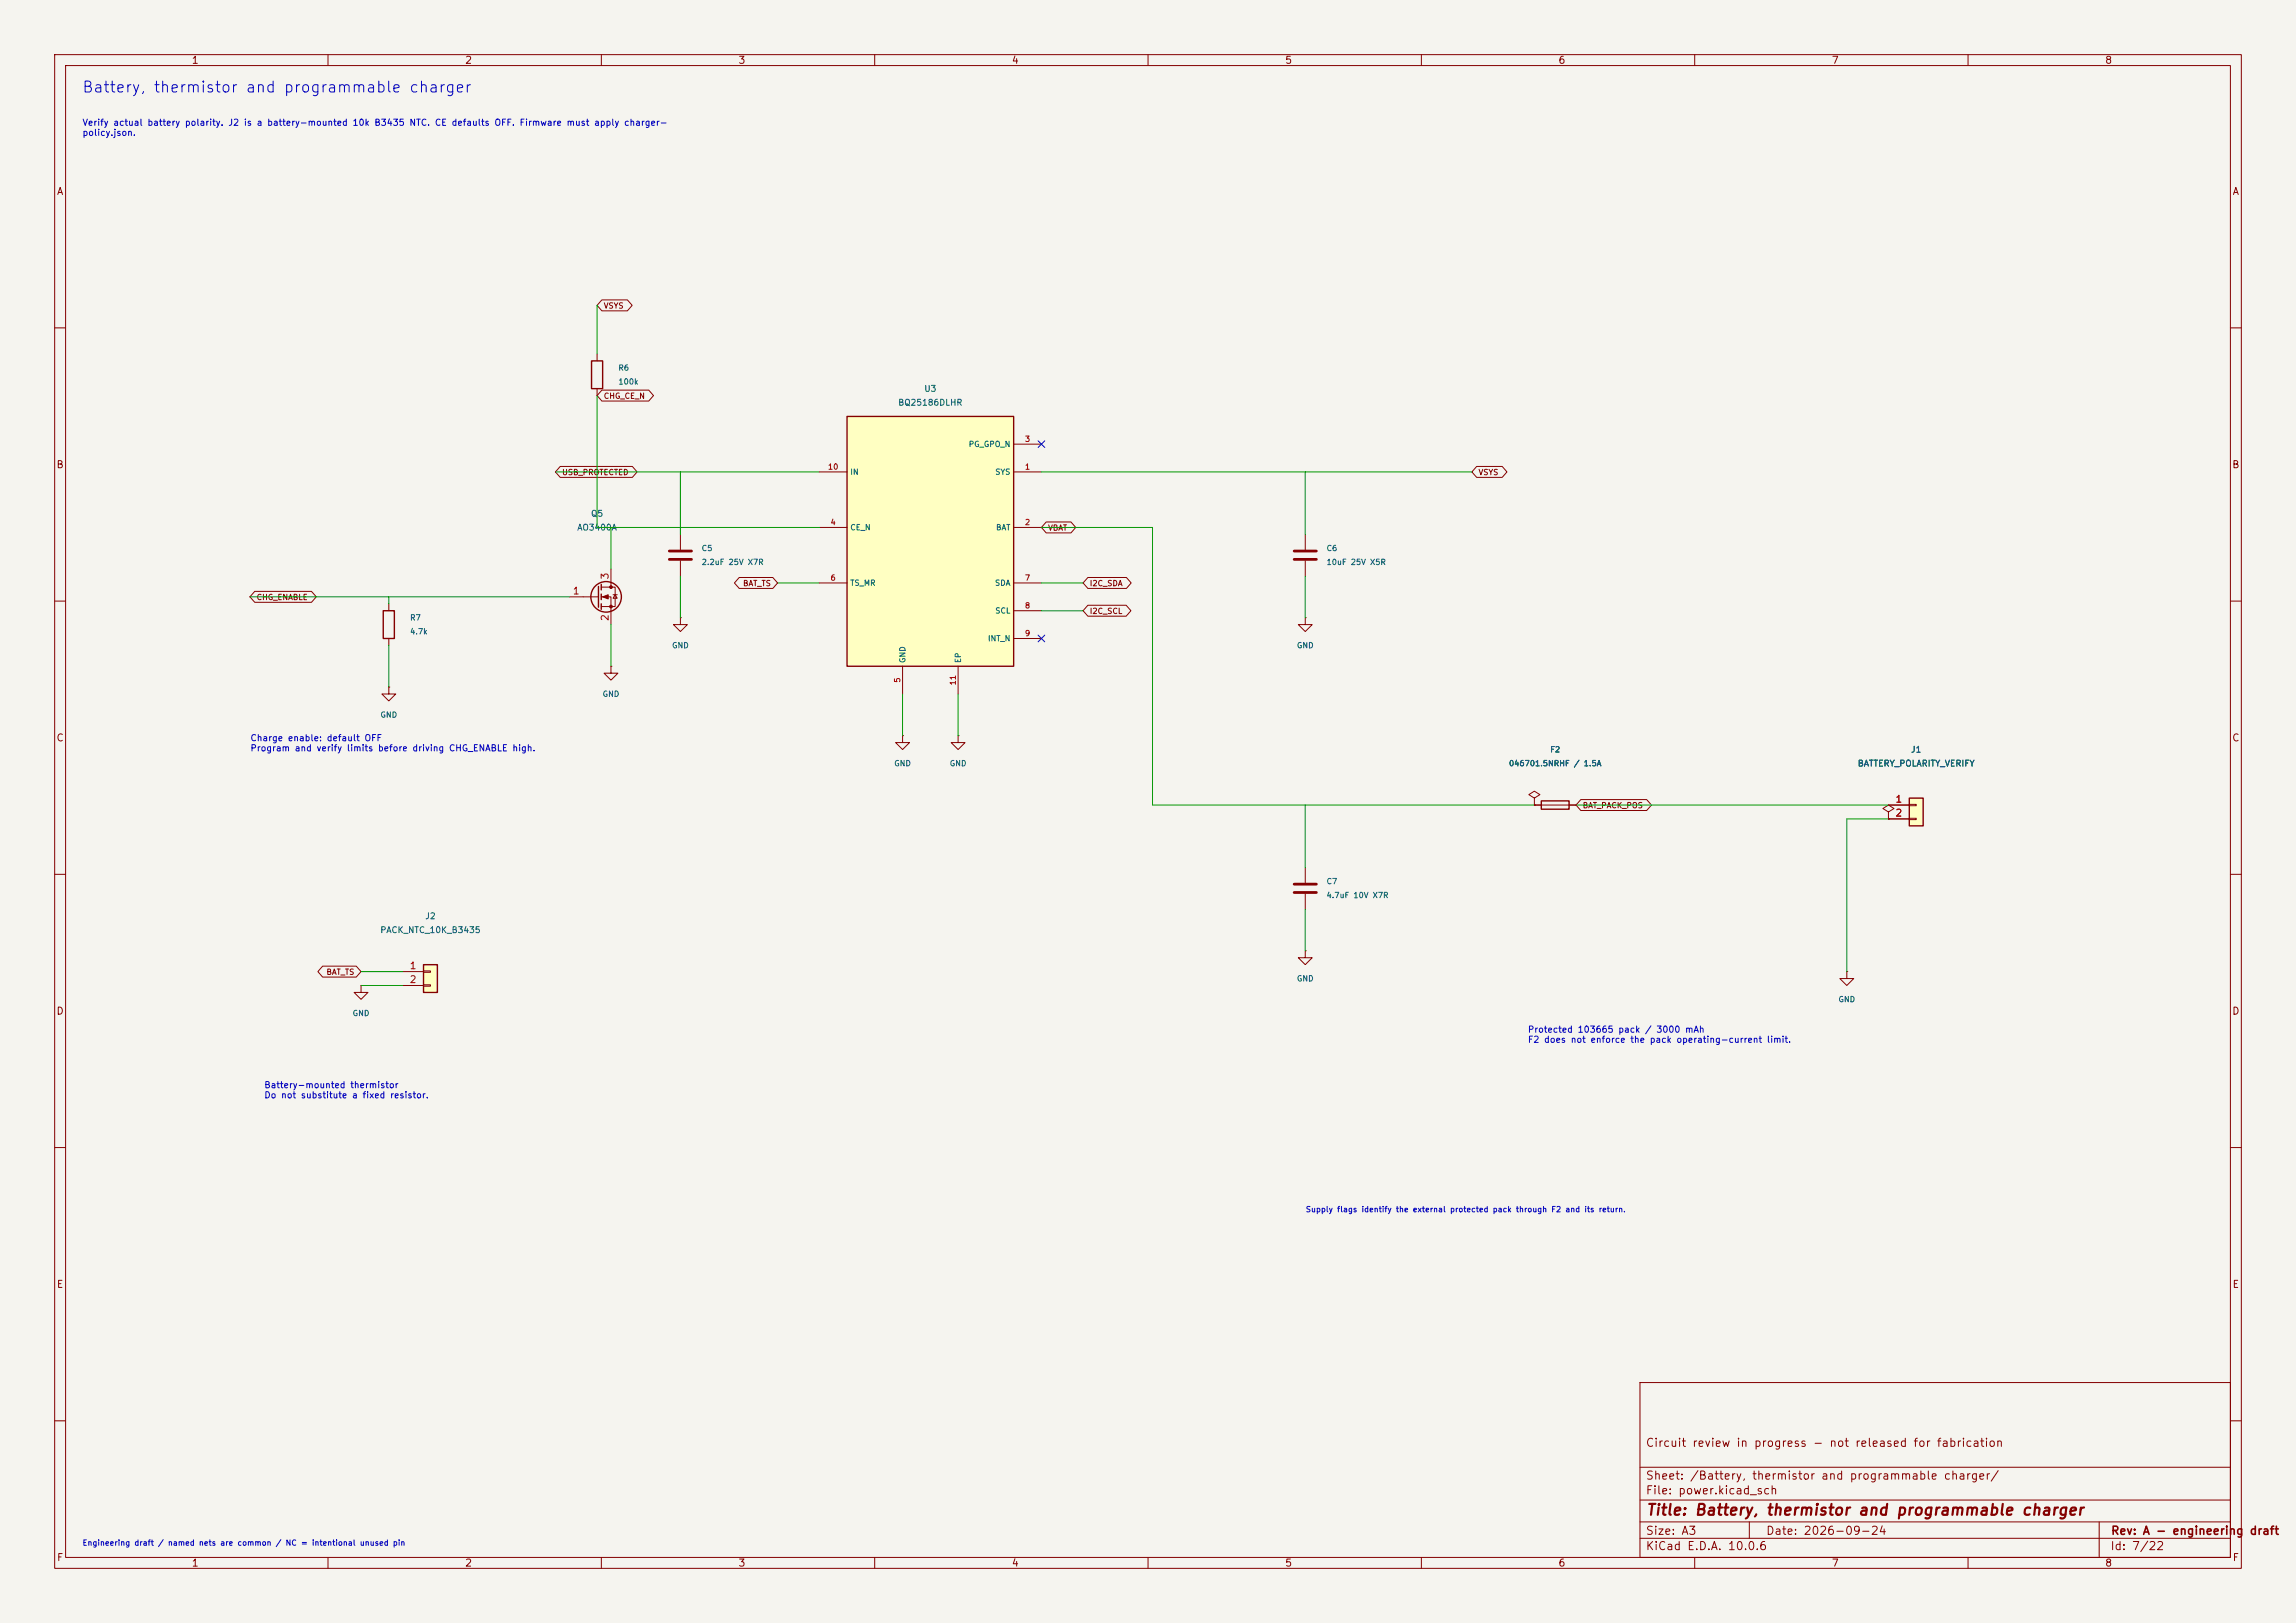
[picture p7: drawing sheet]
<svg xmlns="http://www.w3.org/2000/svg" width="420mm" height="297mm" viewBox="0 0 420 297" stroke-linecap="round" stroke-linejoin="round" font-family="sans-serif">
<defs><g id="words">
<text font-size="2" fill="#0000c2" x="14.9" y="17.4">Battery, thermistor and programmable charger</text>
<text font-size="2" fill="#840000" x="301" y="277.8">Title: Battery, thermistor and programmable charger</text>
<g font-size="1.5" fill="#840000">
<text x="300.9" y="265.1">Circuit review in progress - not released for fabrication</text>
<text x="300.9" y="273.8">File: power.kicad_sch</text>
<text x="300.9" y="271.1">Sheet: /Battery, thermistor and programmable charger/</text>
<text x="300.9" y="281.2">Size: A3</text>
<text x="322.9" y="281.2">Date: 2026-09-24</text>
<text x="386" y="281.2">Rev: A - engineering draft</text>
<text x="300.9" y="284">KiCad E.D.A. 10.0.6</text>
<text x="385.9" y="284">Id: 7/22</text>
</g>
<g font-size="1.3" fill="#840000">
<text x="35" y="12">1</text>
<text x="85" y="12">2</text>
<text x="135" y="12">3</text>
<text x="185" y="12">4</text>
<text x="235" y="12">5</text>
<text x="285" y="12">6</text>
<text x="335" y="12">7</text>
<text x="385" y="12">8</text>
<text x="10.3" y="36">A</text>
<text x="408.3" y="36">A</text>
<text x="10.2" y="86">B</text>
<text x="408.2" y="86">B</text>
<text x="10.2" y="136">C</text>
<text x="408.2" y="136">C</text>
<text x="10.2" y="186">D</text>
<text x="408.2" y="186">D</text>
<text x="10.3" y="236">E</text>
<text x="408.3" y="236">E</text>
<text x="10.3" y="286">F</text>
<text x="35" y="287">1</text>
<text x="85" y="287">2</text>
<text x="135" y="287">3</text>
<text x="185" y="287">4</text>
<text x="235" y="287">5</text>
<text x="285" y="287">6</text>
<text x="335" y="287">7</text>
<text x="385" y="287">8</text>
<text x="408.3" y="286">F</text>
</g>
<g font-size="1.3" fill="#a90000">
<text x="111.6" y="106.1" transform="rotate(-90 111.6 106.1)">3</text>
<text x="104.7" y="109.1">1</text>
<text x="111.6" y="113.8" transform="rotate(-90 111.6 113.8)">2</text>
<text x="346.6" y="147.2">1</text>
<text x="346.6" y="149.7">2</text>
<text x="74.8" y="177.7">1</text>
<text x="74.8" y="180.2">2</text>
</g>
<g font-size="1.2" fill="#0000c2">
<text x="15" y="23.3">Verify actual battery polarity. J2 is a battery-mounted 10k B3435 NTC. CE defaults OFF. Firmware must apply charger-</text>
<text x="15" y="25.1">policy.json.</text>
<text x="45.7" y="135.9">Charge enable: default OFF</text>
<text x="45.7" y="137.8">Program and verify limits before driving CHG_ENABLE high.</text>
<text x="279.4" y="189.3">Protected 103665 pack / 3000 mAh</text>
<text x="279.4" y="191.1">F2 does not enforce the pack operating-current limit.</text>
<text x="48.2" y="199.4">Battery-mounted thermistor</text>
<text x="48.2" y="201.3">Do not substitute a fixed resistor.</text>
</g>
<g font-size="1.1" fill="#006464">
<text x="169" y="72">U3</text>
<text x="164.2" y="74.5">BQ25186DLHR</text>
<text x="108" y="94.8">Q5</text>
<text x="105.5" y="97.4">AO3400A</text>
<text x="349.5" y="138">J1</text>
<text x="339.7" y="140.5">BATTERY_POLARITY_VERIFY</text>
<text x="69.5" y="171">PACK_NTC_10K_B3435</text>
<text x="77.7" y="168.5">J2</text>
</g>
<g font-size="1" fill="#840000">
<text x="110.3" y="56.7">VSYS</text>
<text x="110.3" y="73.2">CHG_CE_N</text>
<text x="102.7" y="87.2">USB_PROTECTED</text>
<text x="270.4" y="87.2">VSYS</text>
<text x="191.6" y="97.3">VBAT</text>
<text x="135.8" y="107.5">BAT_TS</text>
<text x="199.2" y="107.5">I2C_SDA</text>
<text x="46.8" y="110">CHG_ENABLE</text>
<text x="199.2" y="112.6">I2C_SCL</text>
<text x="289.4" y="148.1">BAT_PACK_POS</text>
<text x="59.6" y="178.6">BAT_TS</text>
</g>
<g font-size="1" fill="#006464">
<text x="113" y="68.1">R6</text>
<text x="113" y="70.6">100k</text>
<text x="177.1" y="82">PG_GPO_N</text>
<text x="155.4" y="87.1">IN</text>
<text x="182" y="87.1">SYS</text>
<text x="128.3" y="101.1">C5</text>
<text x="155.4" y="97.3">CE_N</text>
<text x="182.1" y="97.3">BAT</text>
<text x="242.6" y="101.1">C6</text>
<text x="128.3" y="103.6">2.2uF 25V X7R</text>
<text x="155.4" y="107.4">TS_MR</text>
<text x="181.9" y="107.4">SDA</text>
<text x="242.6" y="103.6">10uF 25V X5R</text>
<text x="74.9" y="113.8">R7</text>
<text x="182" y="112.5">SCL</text>
<text x="74.9" y="116.3">4.7k</text>
<text x="122.8" y="118.9">GND</text>
<text x="180.6" y="117.6">INT_N</text>
<text x="237.1" y="118.9">GND</text>
<text x="165.9" y="121.4" transform="rotate(-90 165.9 121.4)">GND</text>
<text x="176" y="121.4" transform="rotate(-90 176 121.4)">EP</text>
<text x="69.5" y="131.6">GND</text>
<text x="110.1" y="127.8">GND</text>
<text x="283.5" y="137.9">F2</text>
<text x="163.5" y="140.5">GND</text>
<text x="173.6" y="140.5">GND</text>
<text x="275.9" y="140.5">046701.5NRHF / 1.5A</text>
<text x="242.6" y="162">C7</text>
<text x="242.6" y="164.6">4.7uF 10V X7R</text>
<text x="237.1" y="179.8">GND</text>
<text x="336.2" y="183.6">GND</text>
<text x="64.4" y="186.2">GND</text>
</g>
<g font-size="1" fill="#a90000">
<text x="187.4" y="81.1">3</text>
<text x="151.3" y="86.2">10</text>
<text x="187.4" y="86.2">1</text>
<text x="151.8" y="96.3">4</text>
<text x="187.4" y="96.3">2</text>
<text x="151.8" y="106.5">6</text>
<text x="187.4" y="106.5">7</text>
<text x="187.4" y="111.6">8</text>
<text x="187.4" y="116.7">9</text>
<text x="164.9" y="125" transform="rotate(-90 164.9 125)">5</text>
<text x="175.1" y="125.5" transform="rotate(-90 175.1 125.5)">11</text>
</g>
<g font-size="1" fill="#0000c2">
<text x="238.8" y="222.1">Supply flags identify the external protected pack through F2 and its return.</text>
<text x="15" y="283.1">Engineering draft / named nets are common / NC = intentional unused pin</text>
</g>
</g></defs>
<path d="M0 0h420v297h-420z" fill="#f5f4ef" stroke="#f5f4ef" stroke-width=".18"/>
<g fill="none" stroke="#840000" stroke-width=".18">
<path d="M10 10h400v277h-400zM12 12h396v273h-396zM60 10v2M110 10v2M160 10v2M210 10v2M260 10v2M310 10v2M360 10v2M10 60h2M109.2 64.8v1.2M109.2 71.1v1.3"/>
<path d="M408 60h2M10 110h2M238.8 113v1.3h1.2l-1.2 1.3-1.3-1.3h1.3M238.8 113h.1M408 110h2M71.1 125.7v1.3h1.3l-1.3 1.3-1.3-1.3h1.3M71.1 125.7h.1M175.3 134.6v1.3h1.2l-1.2 1.3-1.3-1.3h1.3M175.3 134.6h.1M10 160h2M408 160h2M10 210h2"/>
<path d="M408 210h2M300 253h108v32h-108zM10 260h2M300 278.5h108M300 274.5h108M300 268.5h108M320 278.5v3M384 278.5v6.5M408 260h2M60 285v2M110 285v2M160 285v2"/>
<path d="M210 285v2M260 285v2M300 281.5h108M310 285v2M360 285v2"/>
</g>
<path d="M108.2 66h2v5.1h-2z" fill="none" stroke="#840000" stroke-width=".25"/>
<path d="M154.9 76.2h30.5v45.7h-30.5z" fill="#ffffc2"/>
<path d="M154.9 76.2h30.5v45.7h-30.5zM281.9 146.6h5.1v1.5h-5.1z" fill="none" stroke="#840000" stroke-width=".25"/>
<g fill="none" stroke="#840000" stroke-width=".18">
<path d="M149.9 86.4h5M149.9 96.5h5M185.4 86.4h5.1M185.4 96.5h5.1M185.4 81.3h5.1M149.9 106.7h5M185.4 106.7h5.1M185.4 111.8h5.1M185.4 116.8h5.1M165.1 134.6v1.3h1.3l-1.3 1.3-1.3-1.3h1.3M165.1 134.6h.1M165.1 121.9v5.1"/>
<path d="M175.3 121.9v5.1M280.7 146.1l1-.7-1-.6-1 .6 1 .7v1.2M280.7 147.3h.1M280.7 147.3h7.6"/>
</g>
<path d="M77.5 176.5h2.5v5.1h-2.5z" fill="#ffffc2"/>
<g fill="none" stroke="#840000" stroke-width=".25">
<path d="M70.1 111.8h2v5h-2zM109.5 107.3v3.8M110 106.9v1.1M110 108.7v1M110 110.5v1M77.5 176.5h2.5v5.1h-2.5z"/>
<circle cx="110.9" cy="109.2" r="2.79"/>
</g>
<g fill="none" stroke="#840000" stroke-width=".18">
<path d="M124.5 97.8v2.8M71.1 110.5v1.3M71.1 116.8v1.3M104.1 109.2h5.4M110 107.4h2.5v3.6h-2.5M110 109.2h1.8v5.1M111.8 104.1v3.3M112.1 108.8h.8M112.5 108.8l.4 .7h-.8zM124.5 102.6v2.8M111.8 121.9v1.3h1.2l-1.2 1.3-1.3-1.3h1.3M111.8 121.9h.1"/>
<path d="M238.8 158.8v2.7M345.4 148.6l1.1-.6-1.1-.7-1 .7 1 .6v1.3M345.4 149.9h.1M73.7 177.8h3.8M77.5 177.7h1.2v.2h-1.2zM238.8 174v1.3h1.2l-1.2 1.2-1.3-1.2h1.3M238.8 174h.1M238.8 163.6v2.8M73.7 180.3h3.8M77.5 180.2h1.2v.3h-1.2z"/>
</g>
<path d="M122.4 100.8h4.1M122.4 102.4h4.1M236.7 161.8h4.1M236.7 163.3h4.1" fill="none" stroke="#840000" stroke-width=".51"/>
<g fill="#840000" stroke="#840000" stroke-width=".18">
<path d="M110.2 109.2l1.1-.4v.8z"/>
<circle cx="111.8" cy="107.4" r=".25"/>
<circle cx="111.8" cy="111" r=".25"/>
</g>
<path d="M349.2 146.1h2.6v5h-2.6z" fill="#ffffc2"/>
<path d="M349.2 146.1h2.6v5h-2.6z" fill="none" stroke="#840000" stroke-width=".25"/>
<g fill="none" stroke="#840000" stroke-width=".18">
<path d="M110.1 54.9h4.7l.8 1-.8 1h-4.7l-.9-1zM110.1 71.4h8.6l.8 1-.8 1h-8.6l-.9-1zM102.5 85.4h13.2l.8 1-.8 1h-13.2l-.9-1zM191.4 95.5h4.5l.9 1-.9 1h-4.5l-.9-1zM238.8 97.8v2.8M270.1 85.4h4.7l.9 1-.9 1h-4.7l-.9-1zM46.6 108.2h10.4l.9 1-.9 1h-10.4l-.9-1zM124.5 113v1.3h1.2l-1.2 1.3-1.3-1.3h1.3M124.5 113h.1M135.2 105.7h6.2l.8 1-.8 1h-6.2l-.9-1zM199 105.7h7l.9 1-.9 1h-7l-.9-1zM199 110.8h7l.9 1-.9 1h-7l-.9-1z"/>
<path d="M238.8 102.6v2.8M280.7 147.3h.1M280.7 147.3h1.2M287 147.3h1.3M289.2 146.3h12l.9 1-.9 1h-12l-.9-1zM345.4 149.9h.1M345.4 147.3h3.8M345.4 149.9h3.8M349.2 147.2h1.3v.2h-1.3zM349.2 149.7h1.3v.3h-1.3zM59 176.8h6.2l.8 1-.8 1h-6.2l-.9-1zM337.8 177.8v1.3h1.3l-1.3 1.2-1.3-1.2h1.3"/>
<path d="M337.8 177.8h.1M66 180.3v1.3h1.3l-1.3 1.3-1.2-1.3h1.2M66 180.3h.1"/>
</g>
<path d="M236.7 100.8h4.1M236.7 102.4h4.1" fill="none" stroke="#840000" stroke-width=".51"/>
<g fill="none" stroke="#009600" stroke-width=".18">
<path d="M109.2 55.9v8.9M109.2 72.4v24.1h40.7M101.6 86.4h48.3M111.8 96.5v7.6M124.5 86.4v11.4M190.5 86.4h78.7M190.5 96.5h20.3v50.8h69.9M238.8 86.4v11.4M45.7 109.2h58.4M71.1 109.2v1.3M71.1 118.1v7.6M111.8 114.3v7.6"/>
<path d="M124.5 105.4v7.6M142.2 106.7h7.7M190.5 106.7h7.6M190.5 111.8h7.6M238.8 105.4v7.6M165.1 127v7.6M175.3 127v7.6M238.8 147.3v11.5M288.3 147.3h57.1M345.4 149.9h-7.6v27.9M66 177.8h7.7M238.8 166.4v7.6"/>
<path d="M66 180.3h7.7"/>
</g>
<path d="M189.9 80.7l1.2 1.2M191.1 80.7l-1.2 1.2M189.9 116.2l1.2 1.2M191.1 116.2l-1.2 1.2" fill="none" stroke="#000084" stroke-width=".18"/>
<use href="#words"/>
</svg>
